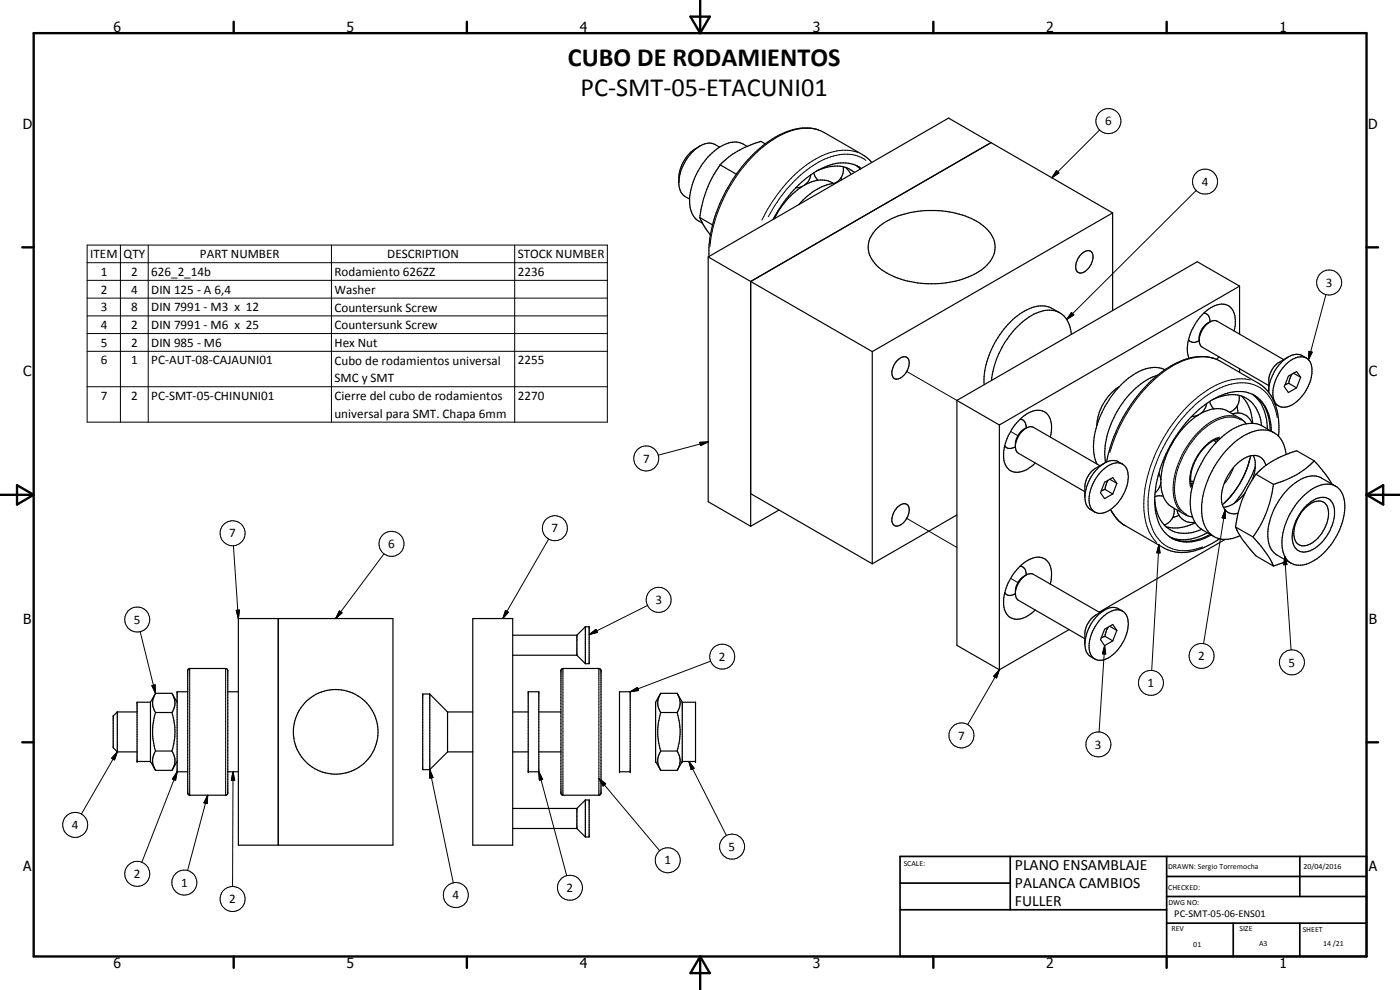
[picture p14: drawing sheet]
<svg xmlns="http://www.w3.org/2000/svg" width="420mm" height="297mm" viewBox="0 0 420 297" stroke-linecap="round" stroke-linejoin="round" font-family="sans-serif">
<defs><g id="words">
<g font-size="7.9">
<text x="170.4" y="19.8">CUBO DE RODAMIENTOS</text>
<text x="174.2" y="28.7">PC-SMT-05-ETACUNI01</text>
</g>
<g font-size="4.7">
<text x="304.6" y="261.1">PLANO ENSAMBLAJE</text>
<text x="304.6" y="266.5">PALANCA CAMBIOS</text>
<text x="304.6" y="271.9">FULLER</text>
</g>
<g font-size="4.2">
<text x="34" y="9.6">6</text>
<text x="104" y="9.6">5</text>
<text x="174" y="9.6">4</text>
<text x="244" y="9.6">3</text>
<text x="314" y="9.6">2</text>
<text x="384" y="9.6">1</text>
<text x="6.8" y="38.7">D</text>
<text x="410.6" y="38.7">D</text>
<text x="7" y="112.9">C</text>
<text x="410.8" y="112.9">C</text>
<text x="7" y="187.1">B</text>
<text x="410.8" y="187.1">B</text>
<text x="7" y="261.4">A</text>
<text x="410.8" y="261.4">A</text>
<text x="34" y="290.4">6</text>
<text x="104" y="290.4">5</text>
<text x="174" y="290.4">4</text>
<text x="244" y="290.4">3</text>
<text x="314" y="290.4">2</text>
<text x="384" y="290.4">1</text>
</g>
<g font-size="3.9">
<text x="331.7" y="37.6">6</text>
<text x="360.7" y="55.8">4</text>
<text x="27.1" y="77.4">ITEM</text>
<text x="37.1" y="77.5">QTY</text>
<text x="60" y="77.4">PART NUMBER</text>
<text x="116.2" y="77.5">DESCRIPTION</text>
<text x="155.4" y="77.5">STOCK NUMBER</text>
<text x="30.2" y="82.8">1</text>
<text x="39.4" y="82.8">2</text>
<text x="45.4" y="82.8">626_2_14b</text>
<text x="100.4" y="82.8">Rodamiento 626ZZ</text>
<text x="155.4" y="82.8">2236</text>
<text x="30.2" y="88.1">2</text>
<text x="39.4" y="88.1">4</text>
<text x="45.4" y="88.1">DIN 125 - A 6,4</text>
<text x="100.4" y="88.2">Washer</text>
<text x="397.9" y="86.1">3</text>
<text x="30.2" y="93.4">3</text>
<text x="39.4" y="93.4">8</text>
<text x="45.4" y="93.4">DIN 7991 - M3 x 12</text>
<text x="100.4" y="93.5">Countersunk Screw</text>
<text x="30.2" y="98.7">4</text>
<text x="39.4" y="98.7">2</text>
<text x="45.4" y="98.7">DIN 7991 - M6 x 25</text>
<text x="100.4" y="98.8">Countersunk Screw</text>
<text x="30.2" y="104">5</text>
<text x="39.4" y="104.1">2</text>
<text x="45.4" y="104.1">DIN 985 - M6</text>
<text x="100.4" y="104">Hex Nut</text>
<text x="30.2" y="109.3">6</text>
<text x="39.4" y="109.3">1</text>
<text x="45.4" y="109.3">PC-AUT-08-CAJAUNI01</text>
<text x="100.4" y="109.4">Cubo de rodamientos universal</text>
<text x="155.4" y="109.3">2255</text>
<text x="30.2" y="120">7</text>
<text x="39.4" y="120">2</text>
<text x="45.4" y="120">PC-SMT-05-CHINUNI01</text>
<text x="100.4" y="114.7">SMC y SMT</text>
<text x="155.4" y="120">2270</text>
<text x="100.4" y="120.1">Cierre del cubo de rodamientos</text>
<text x="100.4" y="125.4">universal para SMT. Chapa 6mm</text>
<text x="193" y="138.9">7</text>
<text x="68.8" y="161.2">7</text>
<text x="165.6" y="159.8">7</text>
<text x="116.5" y="164.5">6</text>
<text x="196.7" y="181.3">3</text>
<text x="40.2" y="187.1">5</text>
<text x="215.8" y="198.3">2</text>
<text x="359.6" y="198.1">2</text>
<text x="386.7" y="200">5</text>
<text x="344.4" y="206.2">1</text>
<text x="287.6" y="221.9">7</text>
<text x="328.6" y="224.6">3</text>
<text x="21.6" y="248.8">4</text>
<text x="218.7" y="255.3">5</text>
<text x="40.2" y="263.5">2</text>
<text x="199.4" y="259.4">1</text>
<text x="54.3" y="266.1">1</text>
<text x="135.8" y="269.8">4</text>
<text x="170" y="267.6">2</text>
<text x="68.8" y="271">2</text>
</g>
<text font-size="3.1" x="352.4" y="275.2">PC-SMT-05-06-ENS01</text>
<g font-size="2.4">
<text x="271.2" y="259.7">SCALE:</text>
<text x="350.6" y="260.8">DRAWN: Sergio Torremocha</text>
<text x="391.2" y="260.6">20/04/2016</text>
<text x="350.6" y="267">CHECKED:</text>
<text x="350.6" y="271.4">DWG NO:</text>
<text x="351.6" y="279.3">REV</text>
<text x="372" y="279.4">SIZE</text>
<text x="391" y="279.6">SHEET</text>
<text x="358.1" y="284.1">01</text>
<text x="377.9" y="283.8">A3</text>
<text x="397.1" y="283.8">14 /21</text>
</g>
</g></defs>
<g fill="none" stroke="#000" stroke-width=".3">
<path d="M245.6 39a15.8 15.8 0 0 0-12.9 2.4 45.1 45.1 0 0 0-18.7 26.9l-.9 5.7M330 39l-14.3 14.3M257.5 45.8a15.6 15.6 0 0 0-13.7 2.5 43.3 43.3 0 0 0-15.2 17.8M259.9 48.1a11.3 11.3 0 0 0-10.7-1 34.2 34.2 0 0 0-16 13.6l-2.6 4.3M317.1 51.2l.7 .7-2.1 1.4zM359 57.1l-38.9 38.8M26.2 73.5h156.1v53.2h-156.1zM26.2 78.8h156.1M36.1 73.5v53.2M44.5 73.5v53.2M99.5 73.5v53.2M154.5 73.5v53.2"/>
<path d="M26.2 84.1h156.1M26.2 89.5h156.1M26.2 94.8h156.1M321.6 93.8l.7 .7-2.2 1.4zM397.9 88.4l-5.2 19.5M26.2 100.1h156.1M26.2 105.4h156.1M26.2 116h156.1M272 111.4l15.2 8.7M364.6 107.7a16.3 16.3 0 0 0-13.8 2.8 45.9 45.9 0 0 0-17.7 25.3M375.2 114a16.8 16.8 0 0 0-13.8 3.7 44.8 44.8 0 0 0-18.1 33.3 15.8 15.8 0 0 0 3.8 11.8M392.8 105.4l1 .3-1.1 2.2z"/>
<path d="M210 132.7l2.5-.1-2.2 1.1zM212.5 132.6l-14.9 4M303.3 129.5l2.2 1.2M366 131.1a13.7 13.7 0 0 0-8.2 8.8 11 11 0 0 0-.5 6.3M370.7 124.9a11.5 11.5 0 0 0-10.1 3.8 25.8 25.8 0 0 0-8.5 19.2l.4 2.2a7.1 7.1 0 0 0 1.8 3.3M372.5 126.1a8 8 0 0 0-8.7 .8 26 26 0 0 0-10.9 16 11.6 11.6 0 0 0 1.9 10.5l1.4 .9M375.1 137.6a27.3 27.3 0 0 1-7.7 13.3M383.3 125.3a11.4 11.4 0 0 0-8-10.2 16.5 16.5 0 0 0-12.9 3.4 43.9 43.9 0 0 0-17.9 32 15.7 15.7 0 0 0 4.1 12.3 11.4 11.4 0 0 0 12.3 1.3M272 155.4l15.2 8.9M333.5 153.2l.4 .6a10.7 10.7 0 0 0 3.5 3.8M367.7 153v2.5l-.9-.1zM367.7 153l-6.5 40.1"/>
<path d="M370.2 140.5l-1.4 2.8-1.3 1.8M70.1 163.7l1.4 21.9M115.3 166.2l-14.6 19.4M164.7 161.7l-13.8 23.9M303.3 173.5l2.2 1.3M347.8 163.4l.3 2.5h-.9zM347.8 163.4l-2.2 37.8M385.6 166.9l.6 2.5-.9 .1zM385.6 166.9l1.9 28.1M42.1 189.5l4.6 18.5M70.9 183.1l1-.1-.4 2.6zM101.8 183.3l.8 .6-1.9 1.7z"/>
<path d="M151.7 183.2l.9 .5-1.7 1.9zM176.8 190.4l2-1.6 .5 .9zM194.3 181.7l-17.5 8.7M213.3 198.4l-24.2 9.2M331.5 193.7l.3 2.5h-.9zM331.5 193.7l-1.7 25.9M45.6 205.7l1-.2 .1 2.5zM56.9 200.6v38M67.7 200.6v38M168.9 200.6v38M179.7 200.6v38M189.1 207.6l2.2-1.4 .3 1z"/>
<path d="M299.9 201l-.8 2.4-.9-.5zM299.9 201l-9.5 16.4M35.2 225.6l-.8 2.4-.9-.5zM35.2 225.6l-10.8 18.7M53.2 231.6l-.5 2.5-.9-.4zM53.2 231.6l-10.6 27.1M62.3 238.6l-.1 2.5-1-.2zM62.3 238.6l-6 22.6M69.9 231.6l.5 2.5h-1zM69.9 231.6l-.1 34.4M129 230.9l1 2.4-1 .2zM129 230.9l7 34"/>
<path d="M161.7 231.6l1.1 2.2-.9 .3zM161.7 231.6l8.4 31.2M179.7 233.6l2.1 1.6-.8 .6zM179.7 233.6l18.3 21.7M206.7 228.5l1.6 2-.9 .4zM206.7 228.5l11.3 22.2"/>
<circle cx="332.6" cy="36.3" r="3.8"/>
<circle cx="361.6" cy="54.5" r="3.8"/>
<circle cx="398.9" cy="84.8" r="3.7"/>
<circle cx="194" cy="137.6" r="3.8"/>
<circle cx="69.8" cy="160" r="3.8"/>
<circle cx="166.5" cy="158.5" r="3.8"/>
<circle cx="117.5" cy="163.1" r="3.8"/>
<circle cx="197.6" cy="180" r="3.8"/>
<circle cx="41.2" cy="185.9" r="3.8"/>
<circle cx="216.7" cy="197" r="3.7"/>
<circle cx="360.6" cy="196.8" r="3.8"/>
<circle cx="387.7" cy="198.7" r="3.7"/>
<circle cx="345.4" cy="204.9" r="3.7"/>
<circle cx="288.5" cy="220.6" r="3.7"/>
<circle cx="329.6" cy="223.4" r="3.8"/>
<circle cx="22.6" cy="247.5" r="3.8"/>
<circle cx="200.4" cy="258.1" r="3.7"/>
<circle cx="219.7" cy="254" r="3.7"/>
<circle cx="41.2" cy="262.2" r="3.7"/>
<circle cx="55.3" cy="264.8" r="3.8"/>
<circle cx="69.8" cy="269.7" r="3.8"/>
<circle cx="136.8" cy="268.6" r="3.8"/>
<circle cx="171" cy="266.3" r="3.8"/>
</g>
<g fill="none" stroke="#000" stroke-width=".35">
<path d="M210.1 43.8a11.3 11.3 0 0 0-6.4 9 8.8 8.8 0 0 0 .3 4.1l.4 .8a5.2 5.2 0 0 0 2.6 2M216 44.2l-1.4-.9a5 5 0 0 0-5.7 1.3 14.4 14.4 0 0 0-5.2 10.1M216.1 49.4a34.8 34.8 0 0 0-6.1 15.9M216.1 49.4l4.9 2.9M224.2 43.9a7.1 7.1 0 0 0-8.6 .5 20.9 20.9 0 0 0-8.6 16.4 6.4 6.4 0 0 0 3.9 6.2M229.7 43.2l-1.3-.8a26.9 26.9 0 0 0-12.3 7M240.8 55.9l-2 .4M243.4 52.5l-.8 1.9-1.1 1.1M244.3 51.9l.2 .9 .9 1.3M245 51.4a10.2 10.2 0 0 1 11.4 .3M250.1 55h.7M250.1 55a17.7 17.7 0 0 0-10.4 6.4"/>
<path d="M250.1 55a8.1 8.1 0 0 0-8.6 .5 26.4 26.4 0 0 0-9.2 9.9M252.4 53.3l.1 .7M253.1 50a4.5 4.5 0 0 1-2.8 5M253.7 50.2l1.7 2.1M257 49.7l1.2 1M257.5 49.9l.9 .7M258.5 50.6a10.7 10.7 0 0 0-11.1-.4 33.9 33.9 0 0 0-15.4 15.7M261.7 48.8l-1.7-1.6-1.1-.8-12.7-7.2a14.6 14.6 0 0 0-12.9 1.6 43.4 43.4 0 0 0-18.4 23.1 36.5 36.5 0 0 0-2.1 13.1M297.4 42.8l-72.1 41.7v73.4M210 65.3l1.7 3.1 1.5 2.1M210 65.3l3.9 2.2M212.5 77.1l49.3 28.4"/>
<path d="M212.5 77.1v73.4l12.8 7.4M232.9 64.6l-.6 1.1M233.5 63.2l-.4 1M262.9 68.8a22.8 22.8 0 0 1 15.6-5.6 24.9 24.9 0 0 1 17.2 5.1 7.4 7.4 0 0 1-.6 12.2 28 28 0 0 1-21.8 4 17.2 17.2 0 0 1-11.6-6.7 7 7 0 0 1 1.2-9zM324.7 76.1a1.99 1.99 0 0 1 3.1-.2 4.9 4.9 0 0 1-3.4 6 1.84 1.84 0 0 1-1.5-2.7l.6-1.7zM333.9 63.9l-49.2-28.5-72.2 41.7M333.9 63.9v29.3M333.9 63.9l-72.1 41.6M318 93.9a9.5 9.5 0 0 0-3.9-2 10.5 10.5 0 0 0-8.1 2.3 26.4 26.4 0 0 0-10.7 21.2M361.3 94a2.08 2.08 0 0 1 1.8 2.6M363.1 96.6a5.7 5.7 0 0 0-3.2 5.5M370.4 99.3a6.7 6.7 0 0 0-1.6-7.5 5.8 5.8 0 0 0-6.5 1.3 15 15 0 0 0-5.8 13.4l.3 1"/>
<path d="M372 85.9l-12.7-7.4-72.1 41.6M372 85.9l-72.1 41.6M372 85.9v14.3M261.8 105.5v63.7M269.2 108.2a2.21 2.21 0 0 1 3.2-.7 4.8 4.8 0 0 1-2.9 6.2 1.44 1.44 0 0 1-1.8-1.4 5.9 5.9 0 0 1 1.5-4.1zM321.5 100.3a6.9 6.9 0 0 0-6.5-7.3 16 16 0 0 0-10.9 6.4 27 27 0 0 0-6.5 14.8M335.9 116a15 15 0 0 0-6.7 11.7M347.4 112.6a24.4 24.4 0 0 0-13.6 13.7 21.4 21.4 0 0 0-2 12.5M349.6 110.9a10.1 10.1 0 0 0-10.2 2 25.1 25.1 0 0 0-6.1 6.4 25.3 25.3 0 0 0-4.9 17.1l.8 2.8M356.7 101.9a2.15 2.15 0 0 0 3.2 .3M363.8 120a10.4 10.4 0 0 1 10.8-.2 10.9 10.9 0 0 1 4 7.9M365.9 107.1l-.8 .7"/>
<path d="M371.8 118.6v2l-.5 1.3M372 110.7v1.1M372.6 118.8a11.6 11.6 0 0 1 3.4 8.2M375.8 118.3a12.6 12.6 0 0 1 4.6 10.4M376.2 118.5a11.5 11.5 0 0 1 5 9.7v1M385.3 107.9l-20-11.5a3.2 3.2 0 0 0-3.7 1.5 5.3 5.3 0 0 0-1.2 5.9l20.4 11.9M385.9 109.3a5.7 5.7 0 0 1 6.1-1.9l.3 .2a5.9 5.9 0 0 1 1 6.4 12.1 12.1 0 0 1-6.9 8 3.4 3.4 0 0 1-4.4-3.7 12.8 12.8 0 0 1 3.9-9zM386.6 107.1l-2.6 1.6a7.1 7.1 0 0 0-3.2 5v4.1M386.8 115l-1.2 .4M386.8 115l2.3 1.4M387.8 112.3l-.8 1.5-.2 1.2M388.2 112l2.1 1.2"/>
<path d="M390.3 113.2l-1.2-1.7-2.4 1.4-1.3 3.1 1.3 1.8 2.4-1.4M390.3 113.2l-1.2 3.2M392 107.4a4.9 4.9 0 0 0-6.7 .6 13.3 13.3 0 0 0-4.5 8.6M287.2 120.1l12.7 7.4M287.2 120.1v73.5l12.7 7.4M299.9 127.5v73.5M301.5 133.7a2.17 2.17 0 0 0 3.2 .3M304.7 133.4a6.3 6.3 0 0 1 4.6-5.4l.9 .2 19.9 11.5M306.1 125.8a2.08 2.08 0 0 1 1.9 2.6M307.9 128.4a5.8 5.8 0 0 0-3.2 5.9l.2 .7 .8 1 19.9 11.5M315.2 131.1a7 7 0 0 0-1.5-7.4 6 6 0 0 0-7.1 1.6 15.3 15.3 0 0 0-5.3 12.9 4 4 0 0 0 6.1 3l2.3-1.3 1-1M331.5 138.9l-2.7 1.6a7 7 0 0 0-3.2 5.5v3.1"/>
<path d="M336.9 139.2a4.9 4.9 0 0 0-6.8 .7 12.7 12.7 0 0 0-4.4 10.5l.3 .9 .7 1.1 1.9 1.3M351.7 133.2a20.2 20.2 0 0 0-2.8 15.2 6.3 6.3 0 0 0 2.9 3.8l3.7 2.1 2.4 .8M351.7 133.2l-.6 .7M351.9 132.8l-.2 .4M352.3 131.9l-.4 .9M359.7 124.5l-2.1 .5M362.2 121.1l-.8 1.9-1.1 1.1M363 120.4l.6 1.5 .7 .8M364.4 132.1l.5 .7M365.2 131.7l.1 .7M366.2 131.6a10.6 10.6 0 0 0-7.3 6.3 10 10 0 0 0-1.1 8.3M369.9 124.2a4.5 4.5 0 0 1 5.8 2.8"/>
<path d="M371.3 121.9l.2 2M371.3 121.9l-1 1.1-1.3 .7M374 127.2l-1.6-1.6-3.9-2.2a9.1 9.1 0 0 0-9.7 1.6 25.7 25.7 0 0 0-6.9 7.7M375.4 136.8a28.6 28.6 0 0 1-5 10.8l-1.3 1.7-2.3 2.2M376 127a15 15 0 0 0-10.8 5.5 26.8 26.8 0 0 0-7.9 20.3l.6 2.3M376 127l1.3 .2 1.1 .4 3.9 2.2M376.1 136.7a9.4 9.4 0 0 1-.3 7.2M379.9 139.7a3.9 3.9 0 0 0-6.2-2.3 14 14 0 0 0-6.9 13.9 3.6 3.6 0 0 0 4.8 2.7M381.5 129.4a12.5 12.5 0 0 0-4.9-10.7 11.8 11.8 0 0 0-11.6 .6 37.6 37.6 0 0 0-16.4 20.2 25.9 25.9 0 0 0-1.2 16.2 9.3 9.3 0 0 0 12.7 6.3l3.4-1.5M382.6 121.2l-1.4-2.8a10.2 10.2 0 0 0-3.6-3.4l-11.4-6.6a14.8 14.8 0 0 0-14.3 1.1 44.1 44.1 0 0 0-19 25.8l-.8 3.3M382.6 121.2a19.9 19.9 0 0 1 1.1 9.7M382.6 121.2l1.1 .6"/>
<path d="M386 136.4a7.5 7.5 0 0 0-5.6-7.3 13.9 13.9 0 0 0-11.3 4.9 27.6 27.6 0 0 0-8.4 20.1 8.5 8.5 0 0 0 3.6 6.9M394.4 138.3a26.3 26.3 0 0 1-12.2 7M394.4 138.3l3 3.5 2.3 3.4M394.4 138.3l-5.2-3a26.5 26.5 0 0 0-12.3 7M225.3 148.1l36.5 21.1M233.8 153l-8.5 4.9M269.2 152.3a2.45 2.45 0 0 1 3-.9 3.7 3.7 0 0 1-.4 4.7 2.63 2.63 0 0 1-3.6 1.4 4.4 4.4 0 0 1 1-5.2zM287.2 154.5l-25.4 14.7M330.8 141.2a5.6 5.6 0 0 1 6-2 5.3 5.3 0 0 1 1.6 6 11.9 11.9 0 0 1-7.2 8.7 3.5 3.5 0 0 1-4.4-3.8 12.8 12.8 0 0 1 4-8.9zM331.6 146.9l-1.1 .4M331.6 146.9l2.4 1.3M332.6 144.1l-.6 1.2-.4 1.6"/>
<path d="M333.1 143.8l2.1 1.2M333.3 152.9l1.9 2.8 1.5 1.4 12.5 7.2a13.1 13.1 0 0 0 11.7 .2l2.9-1.4 2.2-1.4M335.2 145l-1.2-1.7-2.5 1.4-1.2 3.2 1.2 1.7 2.5-1.4M335.2 145l-1.2 3.2M346.5 149.9a10.6 10.6 0 0 0 5.3 9.4 10.7 10.7 0 0 0 8.8-.5M347.8 142l.6 2M348.4 144.8l-.7 1.9-1 1.2M349.1 148.9l-1.5-.1-1 .2M352.4 152.5a4.5 4.5 0 0 1-3 5M353.3 153a4.5 4.5 0 0 0 5.3 3.7M353.9 154.6l-2 .8M357.3 144.4h.9"/>
<path d="M357.9 155.1a7.1 7.1 0 0 0 3.1 3.9l3.4 2M358.1 144.9l-.6 .3M358.7 156.8a12.4 12.4 0 0 1-8.8 1.2M362.4 159.9a12.6 12.6 0 0 1-11.3 1.2M370.8 158.1a28.5 28.5 0 0 0 6.1 8.7l5.3 3M370.8 158.1l5.3 3M373.7 147.8a9.3 9.3 0 0 1-6.6 4.4M373.7 147.8a34.9 34.9 0 0 0-2.9 10.3M376.7 140.1a39.8 39.8 0 0 1-6.3 10.9M376.9 142.3l-3.2 5.5M376.9 142.3l5.3 3M382.2 145.3a34.6 34.6 0 0 1-6.1 15.8"/>
<path d="M390.9 149.1a9.9 9.9 0 0 1 9.1-3.6 6.5 6.5 0 0 1 3.6 6.9 20.4 20.4 0 0 1-10.9 16.6 5.4 5.4 0 0 1-7.9-4.7 20.3 20.3 0 0 1 6.1-15.2zM391.4 152.7a5.5 5.5 0 0 1 5.4-2.2 4 4 0 0 1 1.8 4.7 10.7 10.7 0 0 1-6.7 8.5 2.94 2.94 0 0 1-3.6-3.1 11.4 11.4 0 0 1 3.1-7.9zM391.7 152a6.7 6.7 0 0 1 6.4-2.6 4.3 4.3 0 0 1 2.4 4.9 13.5 13.5 0 0 1-7.7 11.1 3.7 3.7 0 0 1-5-4 14 14 0 0 1 3.9-9.4zM400.8 145.9l-4.2-2.5a6.9 6.9 0 0 0-7.4 1.2 20.4 20.4 0 0 0-8.6 17.1 6 6 0 0 0 2.6 4.8l4.3 2.5M301.5 177.8a2.09 2.09 0 0 0 3.2 .3M301.6 177.8a6.7 6.7 0 0 0 1.5 7.4 5.6 5.6 0 0 0 6.6-1.3l1-.9M304.7 177.5a6.2 6.2 0 0 1 4.6-5.4l.9 .2 19.9 11.5M306.1 169.9a6.7 6.7 0 0 1 7.2-2.3 6.2 6.2 0 0 1 2.1 6.9l-.2 .8M306.1 169.9a2.07 2.07 0 0 1 1.9 2.6M306.1 169.9a16.7 16.7 0 0 0-4.5 7.9M307.9 172.6a5.5 5.5 0 0 0-2.7 7.1l20.4 11.9M363.2 160.3a12.4 12.4 0 0 1-11.7 1.1"/>
<path d="M367.7 161.8l-37.9 21.9M372.1 160.7a8.4 8.4 0 0 1-7.8 .3M376.1 161.1a33 33 0 0 1 6.1 8.7M386.3 168.3l-4.1 1.5M71.5 185.6h46.4v68h-46.4zM83.5 185.6v68M141.9 185.6h12v68h-12zM153.9 196.6h19.2M153.9 190.6h19.2M173.1 190.6v6M173.1 196.6l2.6 2.5M175.7 188h1.1v11.1h-1.1"/>
<path d="M175.7 188v11.1M175.7 188l-2.6 2.6M320.9 188.9l-21 12.1M330.3 185.8a6.2 6.2 0 0 1 6.1-2.7 4.6 4.6 0 0 1 2.1 5.5 12.6 12.6 0 0 1-7.3 9.4 3.4 3.4 0 0 1-4.4-3.8 12.6 12.6 0 0 1 3.5-8.4zM331.5 183l-2.7 1.6a7.2 7.2 0 0 0-3.2 5.5v3.1M331.6 190.9l-1.1 .5M331.6 190.9l2.4 1.4M332.6 188.2l-.6 1.2-.4 1.5M333.1 187.9l2.1 1.2M335.2 189.1l-1.2-1.7-2.5 1.4-1.2 3.1 1.2 1.8 2.5-1.4M335.2 189.1l-1.2 3.2M336.9 183.3l-1.3-.7a4.8 4.8 0 0 0-5.5 1.4 12.5 12.5 0 0 0-4.4 10.4l.5 1.4a5 5 0 0 0 2.4 1.9"/>
<path d="M35.2 213.6h5.9M35.2 213.6v12M35.2 213.6l-1.2 1.2v9.6l1.2 1.2M45.2 210.7h-4.1v17.8h4.1M45.2 210.7v17.8M46.7 208a5.1 5.1 0 0 0 0 5.8M46.7 213.8a19 19 0 0 0 0 11.5M46.7 208l-1.5 2.7M46.7 208h4.9M46.7 213.8h4.9M51.6 208a4.9 4.9 0 0 1 0 5.8M51.6 213.8a18.4 18.4 0 0 1 0 11.5"/>
<path d="M51.6 208l1.6 2.7M56.3 207.6h-3.1v24h3.1M56.5 200.8l.4-.2h10.8l.6 .4 .1 37-.5 .5-11 .1-.5-.4zM68.4 207.6h3.1M129 208.2h-2.1v22.7h2.1M129 208.2v22.7M129 208.2l5.3 5.4M134.3 213.6v12M134.3 213.6h7.6M153.9 213.6h4.6M158.5 207.6h3.2v24h-3.2zM161.7 213.6h6.6"/>
<path d="M168.5 200.8l.4-.2h10.8l.6 .4 .1 37-.5 .5-11 .1-.5-.4zM185.9 207.6h3.2v24h-3.2zM198.3 208h4.9M198.3 213.8h4.9M198.3 208l-1.5 2.7v17.8l1.5 2.6M198.3 208a5.1 5.1 0 0 0 0 5.8M198.3 213.8a19 19 0 0 0 0 11.5M203.2 208a5.1 5.1 0 0 1 0 5.8M203.2 213.8a19 19 0 0 1 0 11.5M203.2 208l1.6 2.7M204.8 210.7h3.9v17.8h-3.9M204.8 210.7v17.8"/>
<path d="M35.2 225.6h5.9M45.2 228.5l1.5 2.6M46.7 225.3a5.1 5.1 0 0 0 0 5.8M46.7 231.1h4.9M46.7 225.3h4.9M51.6 225.3a5 5 0 0 1 0 5.8M53.2 228.5l-1.6 2.6M68.4 231.6h3.1M134.3 225.6h7.6M134.3 225.6l-5.3 5.3M153.9 225.6h4.6M161.7 225.6h6.6"/>
<path d="M198.3 231.1h4.9M198.3 225.3h4.9M198.3 225.3a5.1 5.1 0 0 0 0 5.8M203.2 225.3a5.1 5.1 0 0 1 0 5.8M204.8 228.5l-1.6 2.6M153.9 248.6h19.2M153.9 242.6h19.2M173.1 242.6v6M173.1 248.6l2.6 2.5M175.7 240h1.1v11.1h-1.1M175.7 240v11.1M175.7 240l-2.6 2.6"/>
<circle cx="100.8" cy="219.6" r="12.7"/>
</g>
<g fill="#000">
<circle cx="35.2" cy="213.6" r=".18"/>
<circle cx="134.3" cy="213.6" r=".18"/>
<circle cx="41.1" cy="228.5" r=".18"/>
<circle cx="45.2" cy="228.5" r=".18"/>
<circle cx="53.2" cy="231.6" r=".18"/>
<circle cx="158.5" cy="231.6" r=".18"/>
<circle cx="161.7" cy="231.6" r=".18"/>
<circle cx="185.9" cy="231.6" r=".18"/>
<circle cx="189.1" cy="231.6" r=".18"/>
<circle cx="196.8" cy="228.5" r=".18"/>
<circle cx="204.8" cy="228.5" r=".18"/>
<circle cx="208.7" cy="228.5" r=".18"/>
</g>
<g fill="none" stroke="#000" stroke-width=".71">
<path d="M10.1 9.9h400v277.1h-400zM70.1 6.5v3.4M140.1 6.5v3.4M207.2 5h5.8l-2.9 4.9zM210.1 0v9.9M280.1 6.5v3.4M350.1 6.5v3.4M6.7 74.2h3.4M410.1 74.2h3.5M.1 148.5h10M5.1 145.6l5 2.9-5 2.9zM410.1 148.5h10"/>
<path d="M410.1 148.5l5-2.9v5.8zM6.7 222.7h3.4M410.1 222.7h3.5M70.1 287v3.4M140.1 287v3.4M210.1 287v10M210.1 287l2.9 5h-5.8zM280.1 287v3.4M350.1 287v3.4"/>
</g>
<path d="M270.1 257h140v30h-140zM303.2 257v16M350.1 257v30M390.1 257v12M270.1 265h33.1M270.1 273h80M350.1 277h60M350.1 269h60M350.1 263h60M370.1 277v10M390.1 277v10" fill="none" stroke="#000" stroke-width=".51"/>
<g fill="#000">
<path d="M317.1 51.2l.7 .7-2.1 1.4zM321.6 93.8l.7 .7-2.2 1.4zM392.8 105.4l1 .3-1.1 2.2zM210 132.7l2.5-.1-2.2 1.1zM367.7 153v2.5l-.9-.1zM347.8 163.4l.3 2.5h-.9zM385.6 166.9l.6 2.5-.9 .1zM70.9 183.1l1-.1-.4 2.6zM101.8 183.3l.8 .6-1.9 1.7zM151.7 183.2l.9 .5-1.7 1.9zM176.8 190.4l2-1.6 .5 .9zM331.5 193.7l.3 2.5h-.9z"/>
<path d="M45.6 205.7l1-.2 .1 2.5zM189.1 207.6l2.2-1.4 .3 1zM299.9 201l-.8 2.4-.9-.5zM35.2 225.6l-.8 2.4-.9-.5zM53.2 231.6l-.5 2.5-.9-.4zM69.9 231.6l.5 2.5h-1zM129 230.9l1 2.4-1 .2zM161.7 231.6l1.1 2.2-.9 .3zM179.7 233.6l2.1 1.6-.8 .6zM206.7 228.5l1.6 2-.9 .4zM62.3 238.6l-.1 2.5-1-.2z"/>
</g>
<use href="#words"/>
</svg>
